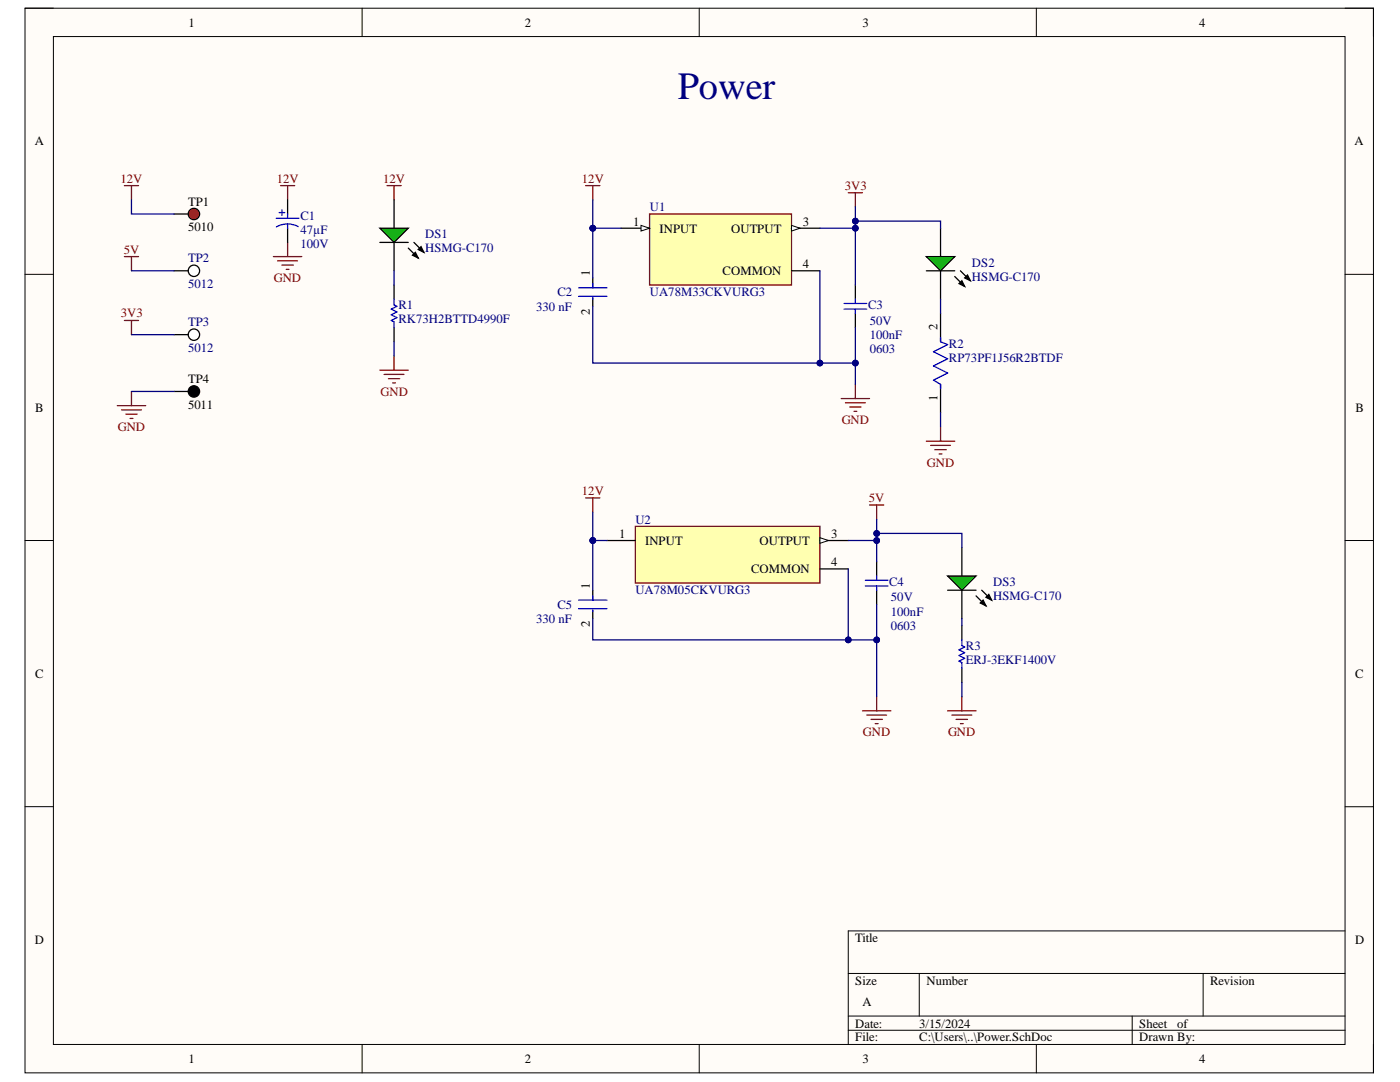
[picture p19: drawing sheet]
<svg xmlns="http://www.w3.org/2000/svg" width="279mm" height="216mm" viewBox="0 0 279 216" stroke-linecap="round" stroke-linejoin="round" font-family="sans-serif">
<defs><g id="words">
<text font-size="7.7" fill="#000080" x="135.3" y="19.8">Power</text>
<g font-size="2.5">
<text x="37.6" y="5.3">1</text>
<text x="104.7" y="5.3">2</text>
<text x="172.1" y="5.3">3</text>
<text x="239.3" y="5.3">4</text>
<text x="6.9" y="29">A</text>
<text x="270.3" y="29">A</text>
<text x="37.6" y="41">TP1</text>
<text x="37.6" y="46.1">5010</text>
<text x="126.4" y="45">1</text>
<text x="131.6" y="46.4">INPUT</text>
<text x="145.9" y="46.4">OUTPUT</text>
<text x="160.2" y="45">3</text>
<text x="160.2" y="53.5">4</text>
<text x="117.7" y="55.1" transform="rotate(-90 117.7 55.1)">1</text>
<text x="144.2" y="54.9">COMMON</text>
<text x="117.7" y="62.8" transform="rotate(-90 117.7 62.8)">2</text>
<text x="187.1" y="65.9" transform="rotate(-90 187.1 65.9)">2</text>
<text x="37.6" y="76.4">TP4</text>
<text x="7" y="82.1">B</text>
<text x="37.6" y="81.5">5011</text>
<text x="187.1" y="79.9" transform="rotate(-90 187.1 79.9)">1</text>
<text x="270.5" y="82.1">B</text>
<text x="123.6" y="107.3">1</text>
<text x="165.9" y="107.3">3</text>
<text x="128.7" y="108.7">INPUT</text>
<text x="151.6" y="108.7">OUTPUT</text>
<text x="165.9" y="112.9">4</text>
<text x="117.7" y="117.5" transform="rotate(-90 117.7 117.5)">1</text>
<text x="149.9" y="114.4">COMMON</text>
<text x="117.7" y="125.2" transform="rotate(-90 117.7 125.2)">2</text>
<text x="7" y="135.2">C</text>
<text x="270.4" y="135.2">C</text>
<text x="6.9" y="188.4">D</text>
<text x="170.7" y="188">Title</text>
<text x="270.4" y="188.4">D</text>
<text x="170.7" y="196.5">Size</text>
<text x="184.9" y="196.5">Number</text>
<text x="241.5" y="196.5">Revision</text>
<text x="172.1" y="200.8">A</text>
<text x="170.7" y="205">Date:</text>
<text x="170.7" y="207.8">File:</text>
<text x="183.5" y="205">3/15/2024</text>
<text x="183.5" y="207.8">C:\Users\..\Power.SchDoc</text>
<text x="227.4" y="205">Sheet</text>
<text x="227.4" y="207.8">Drawn By:</text>
<text x="235" y="205">of</text>
<text x="37.6" y="212.1">1</text>
<text x="104.7" y="212.1">2</text>
<text x="172.1" y="212.1">3</text>
<text x="239.3" y="212.1">4</text>
</g>
<g font-size="2.5" fill="#800000">
<text x="24" y="36.5">12V</text>
<text x="55.2" y="36.5">12V</text>
<text x="76.5" y="36.5">12V</text>
<text x="116.1" y="36.5">12V</text>
<text x="168.6" y="37.9">3V3</text>
<text x="24.7" y="50.7">5V</text>
<text x="54.6" y="56.3">GND</text>
<text x="24.1" y="63.4">3V3</text>
<text x="76" y="79">GND</text>
<text x="23.5" y="86">GND</text>
<text x="168" y="84.7">GND</text>
<text x="185" y="93.1">GND</text>
<text x="116.1" y="98.8">12V</text>
<text x="173.4" y="100.2">5V</text>
<text x="172.2" y="146.9">GND</text>
<text x="189.2" y="146.9">GND</text>
</g>
<g font-size="2.5" fill="#000080">
<text x="60" y="46.7">47µF</text>
<text x="60" y="43.8">C1</text>
<text x="84.8" y="47.5">DS1</text>
<text x="129.7" y="42.1">U1</text>
<text x="37.6" y="52.4">TP2</text>
<text x="60" y="49.5">100V</text>
<text x="84.8" y="50.3">HSMG-C170</text>
<text x="194" y="53.2">DS2</text>
<text x="37.6" y="57.4">5012</text>
<text x="111.2" y="59.1">C2</text>
<text x="129.7" y="59.1">UA78M33CKVURG3</text>
<text x="194" y="56">HSMG-C170</text>
<text x="37.6" y="65.1">TP3</text>
<text x="79.5" y="61.7">R1</text>
<text x="79.5" y="64.5">RK73H2BTTD4990F</text>
<text x="107" y="62">330 nF</text>
<text x="173.2" y="61.7">C3</text>
<text x="173.6" y="64.8">50V</text>
<text x="37.6" y="70.2">5012</text>
<text x="173.6" y="70.5">0603</text>
<text x="173.6" y="67.7">100nF</text>
<text x="189.4" y="69.4">R2</text>
<text x="189.4" y="72.1">RP73PF1J56R2BTDF</text>
<text x="126.8" y="104.5">U2</text>
<text x="126.8" y="118.6">UA78M05CKVURG3</text>
<text x="177.5" y="116.9">C4</text>
<text x="198.2" y="116.9">DS3</text>
<text x="198.2" y="119.8">HSMG-C170</text>
<text x="107" y="124.3">330 nF</text>
<text x="111.2" y="121.5">C5</text>
<text x="177.8" y="125.7">0603</text>
<text x="177.8" y="122.9">100nF</text>
<text x="177.8" y="120">50V</text>
<text x="192.8" y="129.7">R3</text>
<text x="192.8" y="132.5">ERJ-3EKF1400V</text>
</g>
</g></defs>
<path d="M5 1.6h269.1v212.5h-269.1z" fill-rule="evenodd" fill="#fffcf8"/>
<path d="M5 1.6h269.1v212.5h-269.1z" fill="none" stroke="#000" stroke-width=".2"/>
<path d="M10.7 7.3h257.7v201.1h-257.7z" fill-rule="evenodd" fill="#fffcf8"/>
<g fill="none" stroke="#000" stroke-width=".2">
<path d="M5 1.6h5.7M10.7 7.3h257.7v201.1h-257.7zM72.3 1.6v5.7M139.5 1.6v5.7M206.8 1.6v5.7M268.4 1.6h5.7v5.7M5 54.7h5.7M268.4 54.7h5.7M5 107.9h5.7M268.4 107.9h5.7M5 161h5.7M268.4 161h5.7"/>
<path d="M169.3 194.2h99.1M183.5 194.2v8.5M240.1 194.2v8.5M268.4 185.8h-99.1v22.6M72.3 208.4v5.7M139.5 208.4v5.7M169.3 202.7h99.1M169.3 205.6h99.1M206.8 208.4v5.7M226 202.7v5.7M274.1 208.4v5.7"/>
</g>
<g fill="none" stroke="#800000" stroke-width=".25">
<path d="M24.8 37h2.9M26.2 37v2.9M56 37h2.8M57.4 37v2.9M116.9 37h2.8M118.3 37v2.9M169.3 38.5h2.8M170.7 38.5v2.8M54.6 51.2h5.6M55.4 52h4M56.3 52.9h2.2M57.1 53.8h.6"/>
<path d="M57.4 48.4v2.8M24.8 63.9h2.9M26.2 63.9v2.9M26.2 78.1v2.8M167.9 79.5h5.6M170.7 76.7v2.8M23.4 80.9h5.7M24.3 81.8h3.9M25.1 82.6h2.3M26 83.5h.5M168.7 80.4h4M169.6 81.2h2.2"/>
<path d="M170.4 82.1h.6M184.9 88h5.6M185.7 88.9h4M186.6 89.7h2.2M187.4 90.6h.6M187.7 85.2v2.8"/>
</g>
<g fill="none" stroke="#000" stroke-width=".25">
<path d="M57.4 39.9v2.8M57.4 45.5v2.9M170.7 56.9v2.8M34.7 78.1h2.9M170.7 62.5v2.9"/>
<circle cx="38.7" cy="78.1" r="1.13"/>
</g>
<path d="M55.1 43.6h4.6M55.7 42.4h1.1M56.3 41.9v1.1M57.4 44.7l.9 .1 1.2 .4M57.4 44.7l-1.4 .2-.8 .4M57.4 42.7v.9M57.4 44.7v.8M170.7 59.7v.9M168.4 60.6h4.6M168.4 61.7h4.6M170.7 61.7v.8" fill="none" stroke="#00f" stroke-width=".25"/>
<circle cx="38.7" cy="78.1" r="1.13" fill="#000"/>
<circle cx="38.7" cy="42.7" r="1.13" fill="#ee0e22"/>
<g fill="none" stroke="#000" stroke-width=".25">
<path d="M34.7 42.7h2.9"/>
<circle cx="38.7" cy="42.7" r="1.13"/>
</g>
<path d="M129.6 42.7h28.4v14.2h-28.4z" fill-rule="evenodd" fill="#ffffb0"/>
<path d="M129.6 42.7h28.4v14.2h-28.4z" fill="none" stroke="#800000" stroke-width=".25"/>
<path d="M124 45.5h5.6M158 54h5.6" fill="none" stroke="#000" stroke-width=".25"/>
<path d="M127.9 45l1.7 .5-1.7 .6z" fill="#f8fcff"/>
<path d="M127.9 45l1.7 .5-1.7 .6z" fill="none" stroke="#000" stroke-width=".2"/>
<path d="M158 45.5h5.6" fill="none" stroke="#000" stroke-width=".25"/>
<path d="M158 45l1.7 .5-1.7 .6z" fill="#f8fcff"/>
<path d="M158 45l1.7 .5-1.7 .6z" fill="none" stroke="#000" stroke-width=".2"/>
<path d="M187.7 45.5v5.7M187.7 54v5.7" fill="none" stroke="#000" stroke-width=".25"/>
<path d="M184.9 51.2h5.6l-2.8 2.8z" fill="#00bf00"/>
<path d="M118.3 55.4v2M118.3 59.4v1.7M184.9 51.2h5.6l-2.8 2.8zM184.9 54h5.6M190.5 55.2l2 2M191.4 56.6l.6-.6 .5 1.2zM191.7 54l1.9 2M192.5 55.5l.6-.6 .5 1.1zM187.7 62.5v5.7M187.7 76.7v5.7" fill="none" stroke="#000" stroke-width=".25"/>
<path d="M191.4 56.6l.6-.6 .5 1.2zM192.5 55.5l.6-.6 .5 1.1z" fill="#000"/>
<path d="M115.5 57.4h5.6M115.5 59.1h5.6M118.3 56.6v.8M118.3 59.4v.3M187.7 67.3v.9l1.4 .6-2.8 1.4 2.8 1.4-2.8 1.4 2.8 1.4-2.8 1.4 1.4 .9v.9" fill="none" stroke="#00f" stroke-width=".25"/>
<path d="M24.8 51.2h2.9M26.2 51.2v2.8" fill="none" stroke="#800000" stroke-width=".25"/>
<circle cx="38.7" cy="54" r="1.13" fill="#fff"/>
<g fill="none" stroke="#000" stroke-width=".25">
<path d="M34.7 54h2.9"/>
<circle cx="38.7" cy="54" r="1.13"/>
</g>
<circle cx="38.7" cy="66.8" r="1.13" fill="#fff"/>
<g fill="none" stroke="#000" stroke-width=".25">
<path d="M78.6 39.9v5.6M78.6 48.4v5.6M78.6 56.9v2.8M34.7 66.8h2.9M78.6 65.4v2.8"/>
<circle cx="38.7" cy="66.8" r="1.13"/>
</g>
<path d="M77.2 37h2.9M78.6 37v2.9" fill="none" stroke="#800000" stroke-width=".25"/>
<path d="M78.6 59.7v1.1l.6 .3-1.1 .6 1.1 .5-1.1 .6 1.1 .6-1.1 .5 .5 .3v1.2" fill="none" stroke="#00f" stroke-width=".25"/>
<path d="M75.8 45.5h5.7l-2.9 2.9z" fill="#00bf00"/>
<path d="M75.8 45.5h5.7l-2.9 2.9zM75.8 48.4h5.7M81.5 49.5l2 2M82.3 50.9l.6-.5 .6 1.1zM82.6 48.4l2 2M84 49.2l.6 1.2-1.1-.6z" fill="none" stroke="#000" stroke-width=".25"/>
<path d="M82.3 50.9l.6-.5 .6 1.1zM84 49.2l.6 1.2-1.1-.6z" fill="#000"/>
<path d="M75.8 73.9h5.7M76.7 74.7h3.9M77.5 75.6h2.3M78.4 76.4h.5M78.6 71v2.9" fill="none" stroke="#800000" stroke-width=".25"/>
<path d="M126.8 105h36.8v11.3h-36.8z" fill-rule="evenodd" fill="#ffffb0"/>
<path d="M126.8 105h36.8v11.3h-36.8z" fill="none" stroke="#800000" stroke-width=".25"/>
<path d="M121.1 107.9h5.7M163.6 107.9h5.7" fill="none" stroke="#000" stroke-width=".25"/>
<path d="M163.6 107.3l1.7 .6-1.7 .5z" fill="#f8fcff"/>
<path d="M163.6 107.3l1.7 .6-1.7 .5z" fill="none" stroke="#000" stroke-width=".2"/>
<path d="M163.6 113.5h5.7M175 112.1v2.8M175 117.8v2.8M192 109.3v5.6M192 117.8v5.6M192 124.9v2.8M192 133.3v2.9" fill="none" stroke="#000" stroke-width=".25"/>
<path d="M172.7 115.8h4.5M172.7 116.9h4.5M175 114.9v.9M175 116.9v.9M192 127.7v1.1l.5 .3-1.1 .6 1.1 .5-1.1 .6 1.1 .6-1.1 .5 .6 .3v1.1" fill="none" stroke="#00f" stroke-width=".25"/>
<g fill="none" stroke="#800000" stroke-width=".25">
<path d="M116.9 99.4h2.8M118.3 99.4v2.8M173.5 100.8h2.9M175 100.8v2.8M175 139v2.8M192 139v2.8M172.1 141.8h5.7M173 142.7h3.9M173.8 143.5h2.3M174.7 144.4h.5M189.1 141.8h5.7M190 142.7h3.9"/>
<path d="M190.8 143.5h2.3M191.7 144.4h.5"/>
</g>
<path d="M189.1 114.9h5.7l-2.8 2.9z" fill="#00bf00"/>
<path d="M118.3 117.8v1.9M189.1 114.9h5.7l-2.8 2.9zM189.1 117.8h5.7M194.8 118.9l2 2M195.9 117.8l2 1.9M196.2 119.7l.6 1.2-1.2-.6zM196.8 119.2l.5-.6 .6 1.1zM118.3 121.7v1.7" fill="none" stroke="#000" stroke-width=".25"/>
<path d="M196.8 119.2l.5-.6 .6 1.1zM196.2 119.7l.6 1.2-1.2-.6z" fill="#000"/>
<path d="M115.5 119.7h5.6M118.3 118.9v.8M115.5 121.4h5.6M118.3 121.7v.3" fill="none" stroke="#00f" stroke-width=".25"/>
<path d="M118.3 39.9v5.6" fill="none" stroke="#000080" stroke-width=".25"/>
<circle cx="118.3" cy="45.5" r=".57" fill="#000080"/>
<circle cx="118.3" cy="45.5" r=".57" fill="none" stroke="#000080" stroke-width=".2"/>
<path d="M118.3 45.5v9.9" fill="none" stroke="#000080" stroke-width=".25"/>
<circle cx="118.3" cy="45.5" r=".57" fill="#000080"/>
<circle cx="118.3" cy="45.5" r=".57" fill="none" stroke="#000080" stroke-width=".2"/>
<path d="M26.2 39.9v2.8h8.5M118.3 45.5h5.7M26.2 78.1h8.5M26.2 66.8h8.5" fill="none" stroke="#000080" stroke-width=".25"/>
<circle cx="118.3" cy="45.5" r=".57" fill="#000080"/>
<circle cx="118.3" cy="45.5" r=".57" fill="none" stroke="#000080" stroke-width=".2"/>
<path d="M163.6 45.5h7.1" fill="none" stroke="#000080" stroke-width=".25"/>
<circle cx="170.7" cy="45.5" r=".57" fill="#000080"/>
<circle cx="170.7" cy="45.5" r=".57" fill="none" stroke="#000080" stroke-width=".2"/>
<path d="M163.6 72.4h7.1" fill="none" stroke="#000080" stroke-width=".25"/>
<circle cx="163.6" cy="72.4" r=".57" fill="#000080"/>
<circle cx="163.6" cy="72.4" r=".57" fill="none" stroke="#000080" stroke-width=".2"/>
<circle cx="170.7" cy="72.4" r=".57" fill="#000080"/>
<circle cx="170.7" cy="72.4" r=".57" fill="none" stroke="#000080" stroke-width=".2"/>
<path d="M170.7 44.1h17v1.4" fill="none" stroke="#000080" stroke-width=".25"/>
<circle cx="170.7" cy="44.1" r=".57" fill="#000080"/>
<circle cx="170.7" cy="44.1" r=".57" fill="none" stroke="#000080" stroke-width=".2"/>
<path d="M163.6 54v18.4h-45.3v-11.3" fill="none" stroke="#000080" stroke-width=".25"/>
<circle cx="163.6" cy="72.4" r=".57" fill="#000080"/>
<circle cx="163.6" cy="72.4" r=".57" fill="none" stroke="#000080" stroke-width=".2"/>
<path d="M26.2 54h8.5M170.7 65.4v11.3" fill="none" stroke="#000080" stroke-width=".25"/>
<circle cx="170.7" cy="72.4" r=".57" fill="#000080"/>
<circle cx="170.7" cy="72.4" r=".57" fill="none" stroke="#000080" stroke-width=".2"/>
<path d="M170.7 41.3v15.6" fill="none" stroke="#000080" stroke-width=".25"/>
<circle cx="170.7" cy="44.1" r=".57" fill="#000080"/>
<circle cx="170.7" cy="44.1" r=".57" fill="none" stroke="#000080" stroke-width=".2"/>
<circle cx="170.7" cy="45.5" r=".57" fill="#000080"/>
<circle cx="170.7" cy="45.5" r=".57" fill="none" stroke="#000080" stroke-width=".2"/>
<path d="M78.6 54v2.9M187.7 59.7v2.8M78.6 68.2v2.8M187.7 82.4v2.8M118.3 102.2v5.7" fill="none" stroke="#000080" stroke-width=".25"/>
<circle cx="118.3" cy="107.9" r=".57" fill="#000080"/>
<circle cx="118.3" cy="107.9" r=".57" fill="none" stroke="#000080" stroke-width=".2"/>
<path d="M118.3 107.9v9.9" fill="none" stroke="#000080" stroke-width=".25"/>
<circle cx="118.3" cy="107.9" r=".57" fill="#000080"/>
<circle cx="118.3" cy="107.9" r=".57" fill="none" stroke="#000080" stroke-width=".2"/>
<path d="M118.3 107.9h2.8" fill="none" stroke="#000080" stroke-width=".25"/>
<circle cx="118.3" cy="107.9" r=".57" fill="#000080"/>
<circle cx="118.3" cy="107.9" r=".57" fill="none" stroke="#000080" stroke-width=".2"/>
<path d="M175 106.4h17v2.9" fill="none" stroke="#000080" stroke-width=".25"/>
<circle cx="175" cy="106.4" r=".57" fill="#000080"/>
<circle cx="175" cy="106.4" r=".57" fill="none" stroke="#000080" stroke-width=".2"/>
<path d="M175 103.6v8.5" fill="none" stroke="#000080" stroke-width=".25"/>
<circle cx="175" cy="106.4" r=".57" fill="#000080"/>
<circle cx="175" cy="106.4" r=".57" fill="none" stroke="#000080" stroke-width=".2"/>
<circle cx="175" cy="107.9" r=".57" fill="#000080"/>
<circle cx="175" cy="107.9" r=".57" fill="none" stroke="#000080" stroke-width=".2"/>
<path d="M169.3 107.9h5.7" fill="none" stroke="#000080" stroke-width=".25"/>
<circle cx="175" cy="107.9" r=".57" fill="#000080"/>
<circle cx="175" cy="107.9" r=".57" fill="none" stroke="#000080" stroke-width=".2"/>
<path d="M169.3 127.7h5.7M192 123.4v1.5M192 136.2v2.8" fill="none" stroke="#000080" stroke-width=".25"/>
<circle cx="169.3" cy="127.7" r=".57" fill="#000080"/>
<circle cx="169.3" cy="127.7" r=".57" fill="none" stroke="#000080" stroke-width=".2"/>
<circle cx="175" cy="127.7" r=".57" fill="#000080"/>
<circle cx="175" cy="127.7" r=".57" fill="none" stroke="#000080" stroke-width=".2"/>
<path d="M175 120.6v18.4" fill="none" stroke="#000080" stroke-width=".25"/>
<circle cx="175" cy="127.7" r=".57" fill="#000080"/>
<circle cx="175" cy="127.7" r=".57" fill="none" stroke="#000080" stroke-width=".2"/>
<path d="M169.3 113.5v14.2h-51v-4.3" fill="none" stroke="#000080" stroke-width=".25"/>
<circle cx="169.3" cy="127.7" r=".57" fill="#000080"/>
<circle cx="169.3" cy="127.7" r=".57" fill="none" stroke="#000080" stroke-width=".2"/>
<use href="#words"/>
</svg>
